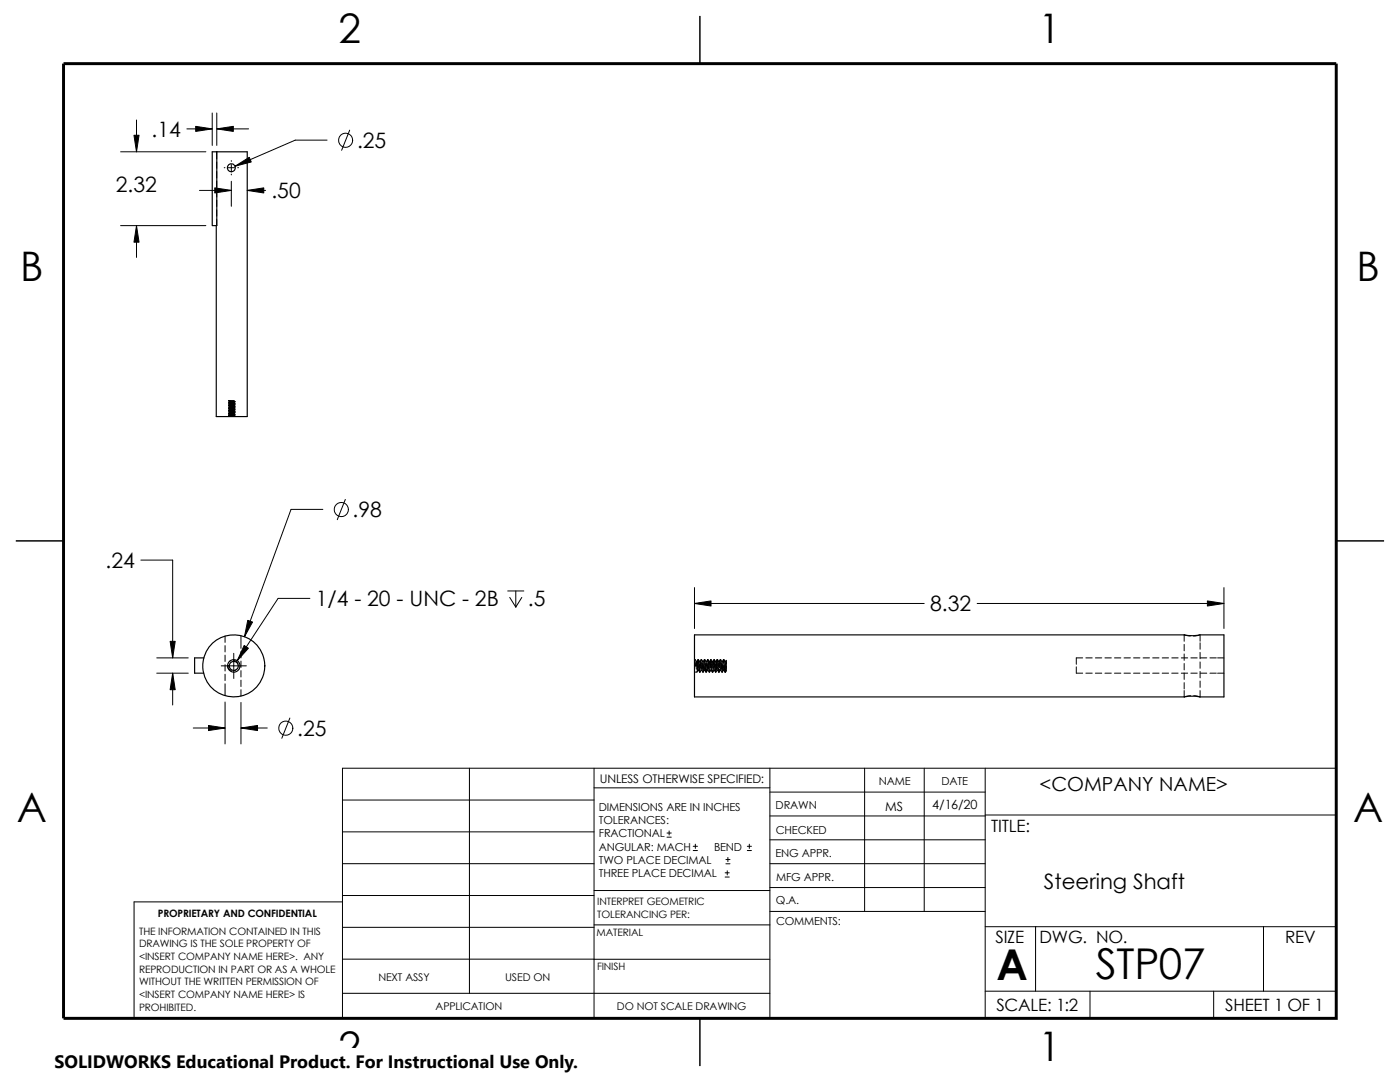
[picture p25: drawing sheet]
<svg xmlns="http://www.w3.org/2000/svg" width="279mm" height="216mm" viewBox="0 0 279 216" stroke-linecap="round" stroke-linejoin="round" font-family="sans-serif">
<defs><g id="words">
<g font-size="8.5">
<text x="198.9" y="195.5">A</text>
<text x="218.7" y="195.3">STP07</text>
</g>
<g font-size="8.1">
<text x="67.6" y="8.5">2</text>
<text x="207.3" y="8.5">1</text>
<text x="4" y="56.1">B</text>
<text x="270.7" y="56.1">B</text>
<text x="3.3" y="164.1">A</text>
<text x="270" y="164.1">A</text>
<text x="67.6" y="211.7">2</text>
<text x="207.3" y="211.7">1</text>
</g>
<g font-size="4.2">
<text x="30.2" y="27.3">.14</text>
<text x="71.2" y="29.5">.25</text>
<text x="23.1" y="38.2">2.32</text>
<text x="54.2" y="39.6">.50</text>
<text x="70.4" y="103.2">.98</text>
<text x="21.1" y="113.3">.24</text>
<text x="63" y="121">1/4 - 20 - UNC - 2B</text>
<text x="105.3" y="121">.5</text>
<text x="185.6" y="122">8.32</text>
<text x="59.3" y="146.8">.25</text>
<text x="208.3" y="177.4">Steering Shaft</text>
</g>
<text font-size="3.9" x="207.5" y="157.8">&lt;COMPANY NAME&gt;</text>
<text font-size="3.6" x="10.9" y="213">SOLIDWORKS Educational Product. For Instructional Use Only.</text>
<g font-size="3.4">
<text x="197.8" y="166">TITLE:</text>
<text x="198.7" y="188.1">SIZE</text>
<text x="207.5" y="188.1">DWG. NO.</text>
<text x="256.5" y="188.2">REV</text>
<text x="198.8" y="201.7">SCALE: 1:2</text>
<text x="244.5" y="201.7">SHEET 1 OF 1</text>
</g>
<g font-size="2.5">
<text x="176.7" y="161.8">MS</text>
<text x="186.1" y="161.5">4/16/20</text>
</g>
<text font-size="2.4" x="119.7" y="156.2">UNLESS OTHERWISE SPECIFIED:</text>
<g font-size="2.2">
<text x="119.5" y="161.8">DIMENSIONS ARE IN INCHES</text>
<text x="154.8" y="161.5">DRAWN</text>
<text x="175.4" y="156.7">NAME</text>
<text x="187.9" y="156.7">DATE</text>
<text x="119.5" y="164.4">TOLERANCES:</text>
<text x="119.5" y="167.1">FRACTIONAL</text>
<text x="154.8" y="166.3">CHECKED</text>
<text x="119.5" y="172.4">TWO PLACE DECIMAL</text>
<text x="119.5" y="169.7">ANGULAR: MACH</text>
<text x="142.5" y="169.7">BEND</text>
<text x="154.8" y="171">ENG APPR.</text>
<text x="119.5" y="175">THREE PLACE DECIMAL</text>
<text x="154.9" y="175.7">MFG APPR.</text>
<text x="154.9" y="180.4">Q.A.</text>
<text x="154.9" y="184.7">COMMENTS:</text>
</g>
<g font-size="2.1">
<text x="75.5" y="195.7">NEXT ASSY</text>
<text x="100.8" y="195.7">USED ON</text>
<text x="86.9" y="201.6">APPLICATION</text>
<text x="123.1" y="201.6">DO NOT SCALE DRAWING</text>
</g>
<g font-size="2">
<text x="31.5" y="182.9">PROPRIETARY AND CONFIDENTIAL</text>
<text x="119.2" y="183.1">TOLERANCING PER:</text>
<text x="119.2" y="180.6">INTERPRET GEOMETRIC</text>
<text x="27.7" y="186.5">THE INFORMATION CONTAINED IN THIS</text>
<text x="27.7" y="189.1">DRAWING IS THE SOLE PROPERTY OF</text>
<text x="27.7" y="191.6">&lt;INSERT COMPANY NAME HERE&gt;. ANY</text>
<text x="119.1" y="186.7">MATERIAL</text>
<text x="27.7" y="194.1">REPRODUCTION IN PART OR AS A WHOLE</text>
<text x="27.7" y="196.6">WITHOUT THE WRITTEN PERMISSION OF</text>
<text x="119.1" y="193.5">FINISH</text>
<text x="27.7" y="201.7">PROHIBITED.</text>
<text x="27.7" y="199.2">&lt;INSERT COMPANY NAME HERE&gt; IS</text>
</g>
</g></defs>
<g fill="none" stroke="#000" stroke-width=".2">
<path d="M24.1 30.3h17M27.2 23.9v6.4M37.3 25.7h5.1M39.8 38h6.4M42.4 22.5v6.5M43.2 30.3v1.4M43.2 32.3v1.3M43.2 34.2v1.3M43.2 36.1v1.3M43.2 38v1.3M43.2 39.9v1.3M43.3 25.7h6.3"/>
<path d="M43.3 22.5v6.5M44.7 33.5h.2M45.5 33.5h1.3M46.2 32v.2M46.2 32.8v1.3M46.2 34.7v.2M46.2 36.2v5M47.4 33.5h.2M49.3 38h3.7M65.3 28h-6.4l-12 5.2M69.8 26l-1.6 4M24.1 45h17"/>
<path d="M27.2 45v6.4M43.2 41.8v1.3M43.2 43.8v1.2M45.6 79.9h1.1M45.6 79.9l.5 .1M45.6 79.9l1.3 .2M46.4 80l-.6 .1 .6 .1M46.7 79.9l.2 .2M45.6 82.2l1.2 .2-.1 .2 .2 .1-1.3 .1M45.6 81.5l1.2-.1-.1 .2 .2 .1-.2 .2M45.6 80.6l1.3 .2M45.6 82.8v.3l.2-.1"/>
<path d="M45.6 81.2v.1M45.6 81.9h.1M45.6 82.5h.1M45.6 82.8l.2 .2 .9-.2h-1.1l.6 .1M45.6 81.9l1.3 .1M45.7 81.8l.4 .1M45.7 82.2l.1 .1M45.7 81.9l.1 .1M45.7 81.6l.1 .1-.1 .1M45.7 81.3l.1 .1M45.7 81l.1 .1M45.7 80.6l.1 .2"/>
<path d="M45.7 80.3l.1 .1M45.7 80l.1 .1M45.7 82.6l.1 .1M45.7 81.5h-.1l1.2 .2M45.8 80.6h-.2l1.1 .1M45.8 82.6v.1M45.8 82.3v.1M45.8 82v.1M45.8 81.7v.1M45.8 81.4h.1M45.8 81v.1M45.8 80.7v.1"/>
<path d="M45.8 80.4v.1M45.8 80.1v.1M45.8 83h.1M45.8 82.4l-.2 .1 1.2 .1M45.8 82.7l-.1 .1M45.8 81.4l-.1 .1M45.8 81.1l-.1 .1M45.8 80.8l-.1 .1M45.8 80.5l-.1 .1M45.8 80.2h-.1M45.9 82.6l.8-.1h-1.1l.6 .1M46 81.4l.7 .1-.6 .1"/>
<path d="M46.1 80.3l.8 .1-.5 .1M46.1 81.7l.6 .1-.7 .1M46.1 81h-.3l.9 .2 .2 .2M46.1 81.3l.8 .1h-.5M46.1 82.2l.8 .1-.5 .1M46.1 81h.1M46.2 82.6l-.4 .1 .9 .1M46.2 82.3l-.4 .1 .9 .1M46.2 82l-.4 .1 .9 .1M46.2 81.7l-.4 .1 .9 .1M46.2 81.4h-.4l.9 .2M46.2 81l-.4 .1 .9 .2"/>
<path d="M46.2 80.7l-.4 .1 .9 .1M46.2 80.4l-.4 .1 .9 .1M46.2 80.1l-.4 .1 .9 .1M46.2 82.1h.5l-.7 .2M46.2 80.6l-.4 .1 .8 .2M46.2 80.4l.7 .1h-.7M46.2 81.6l.7 .1-.7 .1M46.3 81.2l-.7 .1h.6M46.3 82.1h.6l-.2 .1M46.3 80.9l.6-.1-.2 .1 .1 .2-1.2-.2M46.3 80.3l-.5 .1 .7 .1M46.4 81.8h-.7"/>
<path d="M46.4 80.8l-.8 .1 .5 .1M46.7 82.9l-.9 .1M46.7 80.1h.2l-1.1 .1M46.7 82.9l.2 .1M46.7 80.3l.2-.1-1.3 .1M46.7 82.1l.2 .2M46.7 81.8l.2 .2M46.7 80.2l.2 .2M46.7 82.8v.1M46.7 81l.2 .1-1.1 .1M46.8 82h.1l-1.2 .1h.1M46.8 82.9l-1.1 .2 .1-.1"/>
<path d="M46.9 81.1l-.7 .2M46.9 80.5l-.2 .1 .2 .2M46.9 82.7l-.2 .1M46.9 80.4v.1M46.9 81.1h.1M46.9 81.4h.1M46.9 81.7h.1M46.9 82.3v.1M46.9 82.7h.1M46.9 83v.1M68.9 99.7l-1.6 4M28.1 111.8h6.4v19.5"/>
<path d="M61.8 119.4h-6.3l-8.2 12.4M64.4 101.6h-6.3l-9.3 25.5M101.3 117.9h3.2M101.7 119.2l1.2 1.9M102.9 117.9v3.2M104.1 119.2l-1.2 1.9M138.6 117.2v8.2M244.3 117.2v8.2M31.3 134.3h6.3M31.3 131.3h6.3M34.5 134.3v6.4M44.2 132.9h5"/>
<path d="M44.9 136.4v2.4M44.9 126.9v1.3M44.9 128.8v1.3M44.9 130.7v1.3M44.9 132.6v1.3M44.9 134.5v1.3M45.4 132.9a.99 .99 0 0 0 .8 .9M46 131.9l-.2 .1M46.6 131.8a.98 .98 0 0 1 .9 .7M46.7 130.4v5M47 133.7l-.2 .1M48.1 126.9v2.5"/>
<path d="M48.1 130v1.3M48.1 131.9v1.3M48.1 133.8v1.3M48.1 135.7v1.3M48.1 137.6v1.3M138.6 134.1h.5M138.6 131.6h.2l.2 .4M138.6 120.4h45.8M138.7 131.7l-.1 1.2h.2M138.8 132.9h.2M138.9 132.3l.1 1.2M139 132h.1"/>
<path d="M139 132.3v-.3l-.2 .9M139.2 132.8l-.1 1.2M139.3 133.2l-.2-1.2 .2-.4a1.67 1.67 0 0 1 .5 1.6M139.3 132.2l.1-.6 .1 .7M139.3 131.7l-.2 1.2h-.1l.1-.9M139.3 131.7l.2 1.2M139.5 132.4l-.2 1.4-.2-1.2M139.6 133l.1 1.1v-.1M139.6 132h.1M139.6 132.5l-.2 1.2M139.7 133.5l-.1 .6-.1-.6M139.8 132l.1 1.3"/>
<path d="M139.9 133.8h.1l.3 .3 .4-.3 .3 .3M139.9 132.1l-.1 1.3M139.9 133.8l-.2 .3-.3-.3-.3 .3M140 131.7l-.2 1.1M140 131.6l-.3 .4M140 131.6l.3 .4 .1 1.2M140 132.3l.2 1.3M140.1 131.8l.1 1.2M140.1 132.4l-.2 1.3M140.2 132h.2M140.3 132.4l-.2 1.2M140.4 132.8l-.1 1.2"/>
<path d="M140.4 132.2l.2 1.2M140.5 133.3l-.2 .8-.1-.4M140.5 131.7v.4M140.6 131.7l.1 1.2M140.7 131.6l-.3 .4M140.7 131.6l.2 .4 .2 1.2M140.7 131.8v-.2l-.2 1.1M140.7 132.4l-.1 1.3M140.8 132.5l.1 1.2M140.9 132h.1M140.9 132.2l-.1 1.3M141 132l.2-.4a1.67 1.67 0 0 1 .5 1.6"/>
<path d="M141 133.5l-.1 .6-.1-.6M141.1 132.3l.1 1.2M141.2 132.6l-.2 1.3M141.2 132l.1-.4 .1 .9M141.2 131.7l-.1 1.1M141.3 133.8l.3 .3M141.3 132.3l.1 1.3M141.3 133.8h-.1l-.2 .3M141.4 132.4l-.2 1.3M141.5 133.1l.1 1 .1-.3M141.5 132h.1M141.6 132.1l-.2 1.3"/>
<path d="M141.7 132.8l-.2 1.2M141.8 132.1v-.5l.1 .8M141.8 133.2l-.2-1.2 .2-.4a1.67 1.67 0 0 1 .5 1.6M141.8 133.8l-.2 .3M141.8 131.9l-.1 1.3M142 132l.1 1.2M142 132.4l-.2 1.3M142 133l.2 1.1v-.2M142.1 132h.2M142.2 132.5l-.2 1.2M142.4 133.1l-.2 1v-.3M142.4 132.1l-.1 1.2"/>
<path d="M142.5 133.8h.1l.2 .3 .4-.3M142.5 133.8l-.3 .3-.4-.3M142.5 131.8l.1 1.3M142.6 131.6l-.3 .4 .2 1.2M142.6 131.6l.2 .4M142.6 132.4l-.1 1.3M142.6 132v-.4l-.2 .9M142.7 132.6l.1 1.3M142.8 132h.1M142.8 132.1l.2 1.3M142.8 132.5l-.2 1.2M142.9 132l.2-.4a1.67 1.67 0 0 1 .5 1.6"/>
<path d="M142.9 133.2l-.1 .9-.1-.4M143 132l.1 1.3M143.1 132.4l-.1 1.3M143.1 131.7l-.2 1.3M143.1 131.7l.2 1.2M143.1 131.8l.1-.2 .1 1.1M143.2 133.8l.3 .3M143.3 132.4l-.2 1.3M143.4 133.3l.1 .8 .1-.5M143.4 132h.2M143.4 132.4l-.1 1.2M143.5 133.5l-.1 .6-.1-.6"/>
<path d="M143.7 133.2l-.2-1.2 .2-.4a1.67 1.67 0 0 1 .5 1.6M143.8 131.7l-.1 1.3M143.8 131.7l-.2 1.1M143.8 133.8l.3 .3M143.8 132.3l.2 1.3M143.9 133.8h-.2l-.2 .3M143.9 132.4l-.2 1.3M143.9 132.1l.1 1.3M144 132h.2M144.1 132.5l-.2 1.2M144.2 132l.2 1.3M144.2 132.8l-.1 1.3 .2-1.2"/>
<path d="M144.3 132.1l.1-.5 .1 .8M144.4 133.8h.1l.2 .3M144.4 133.8l-.2 .3M144.5 131.6l-.3 .4M144.5 131.6l.2 .4 .2 1.2M144.5 132.8l.2 1.3M144.5 132.4l-.1 1.3M144.6 132.2l-.1-.6-.1 .7M144.6 132.8l.2 1.3M144.7 132h.1M144.7 132.4l-.2 1.2M144.8 132l.1-.2v.7v-.3"/>
<path d="M144.9 132.8l-.2 1.3M144.9 132.9l-.1 1.2M144.9 132.5v.5a.87 .87 0 0 1-.2 1.1M144.9 132v.2M195 120.4h49.3M214.8 133.1v1.2h1.3M216.1 131.3h-1.3v1.2M216.7 134.3h1.3M216.7 131.3h1.3M218.6 134.3h1.3M218.6 131.3h1.3M220.5 134.3h1.3"/>
<path d="M220.5 131.3h1.3M222.4 134.3h1.3M222.4 131.3h1.3M224.3 134.3h1.3M224.3 131.3h1.3M226.2 134.3h1.3M226.2 131.3h1.3M228.1 134.3h1.3M228.1 131.3h1.3M230 134.3h1.3M230 131.3h1.3M231.9 134.3h1.3"/>
<path d="M231.9 131.3h1.3M233.8 134.3h1.3M233.8 131.3h1.3M235.8 134.3h1.2M235.8 131.3h1.2M236.3 137.8v1.2l1.3-.2M236.3 128.6v1.3M236.3 130.5v1.3M236.3 132.4v1.3M236.3 134.3v1.3M236.3 136.2v1.3M237.6 126.9l-1.3-.2v1.3"/>
<path d="M237.7 134.3h1.2M237.7 131.3h1.2M239.4 126.7l-1.2 .2M239.5 137.8v1.3l-1.3-.3M239.5 126.7v1.3M239.5 128.3v1.2M239.5 130.2v1.2M239.5 132.1v1.2M239.5 134v1.3M239.5 135.9v1.3M239.6 134.3h1.2M239.6 131.3h1.2"/>
<path d="M241.5 134.3h1.2M241.5 131.3h1.2M243 134.3h1.3M243 131.3h1.3M38.6 145.3h6.3M44.9 140.1v8.3M48.1 140.2v8.2M48.1 145.3h5.2M57.8 143.3l-1.6 4M68.3 159.6h50.3M93.7 153.3v44.9M118.6 157.2h35"/>
<path d="M118.6 153.3v49.9M153.6 158.1h43M153.6 153.3v49.9M172.6 153.3v28.6M184.4 153.3v28.6M196.6 153.3v49.9M68.3 180h-41.5v23.2h239.9v-49.9h-198.4v49.9M68.3 172.3h50.3M68.3 178.7h50.3M68.3 166h50.3M118.6 177.7h35M133.1 167h.9"/>
<path d="M133.1 166.2h.9M133.5 165.8v.8M138.3 169.7h.9M138.3 168.9h.9M138.8 168.4v.9M144.7 175h.8M144.7 174.2h.8M144.9 172.4h.8M144.9 171.5h.8M145.1 173.8v.8M145.3 171.1v.8M149.1 169.7h.9"/>
<path d="M149.1 168.9h.9M149.5 168.4v.9M153.6 172.3h43M153.6 162.8h43M153.6 177.1h43M153.6 167.6h43M196.6 162.6h70.1M68.3 185h50.3M68.3 198.2h85.3M68.3 191.4h85.3M118.6 184.6h35M153.6 181.9h43"/>
<path d="M196.6 184.9h70.1M196.6 197.8h70.1M206.7 184.9v12.9M217.5 197.8v5.4M242.2 197.8v5.4M252.2 184.9v12.9"/>
<circle cx="69" cy="28" r="1.41"/>
<circle cx="68.1" cy="101.7" r="1.41"/>
<circle cx="57" cy="145.3" r="1.41"/>
</g>
<path d="M139.7 3.2v9.5M3.2 107.9h9.5M266.7 107.9h9.5M139.7 203.2v9.5" fill="none" stroke="#000" stroke-width=".3"/>
<path d="M12.7 12.7h254v190.5h-254z" fill="none" stroke="#000" stroke-width=".59"/>
<g fill="none" stroke="#000" stroke-width=".23">
<path d="M42.4 30.3h.9v14.7h-.9zM43.3 30.3h6v52.8h-6.1v-38.1M40.7 131.3h-1.9v3h1.8M45.4 132.9h.4a.91 .91 0 0 0 1.2 .8 .91 .91 0 0 0 .3-1.5 .91 .91 0 0 0-1.5 .3v.4M138.6 126.7h97.7a7.3 7.3 0 0 0 3.2 0h4.8v12.4h-4.8a7.3 7.3 0 0 0-3.2 0h-97.7z"/>
<circle cx="46.2" cy="33.5" r=".79"/>
<circle cx="46.7" cy="132.9" r="6.2"/>
<circle cx="46.7" cy="132.9" r="1.24"/>
</g>
<g fill="#000" stroke="#000" stroke-width=".2">
<path d="M26.7 27h1l-.5 3.3z" fill-rule="evenodd"/>
<path d="M39.1 25.2l3.3 .5-3.3 .5z" fill-rule="evenodd"/>
<path d="M43.3 25.7l3.3-.5v1z" fill-rule="evenodd"/>
<path d="M42.9 37.5l3.3 .5-3.3 .5z" fill-rule="evenodd"/>
<path d="M46.9 33.2l2.8-1.8 .4 .9z" fill-rule="evenodd"/>
<path d="M49.3 38l3.3-.5v1z" fill-rule="evenodd"/>
<path d="M27.2 45l.5 3.3h-1z" fill-rule="evenodd"/>
<path d="M34 128h1l-.5 3.3z" fill-rule="evenodd"/>
<path d="M34.5 134.3l.5 3.3h-1z" fill-rule="evenodd"/>
<path d="M48.7 128.8l.9 .5-2.3 2.5z" fill-rule="evenodd"/>
<path d="M49.4 123.8l1 .3-1.6 3z" fill-rule="evenodd"/>
<path d="M138.6 120.4l3.3-.5v1z" fill-rule="evenodd"/>
<path d="M241 119.9l3.3 .5-3.3 .5z" fill-rule="evenodd"/>
<path d="M41.6 144.8l3.3 .5-3.3 .5z" fill-rule="evenodd"/>
<path d="M48.1 145.3l3.3-.5v1z" fill-rule="evenodd"/>
</g>
<path d="M10.9 209.2h104.7v6.7h-104.7z" fill="#fff"/>
<use href="#words"/>
</svg>
